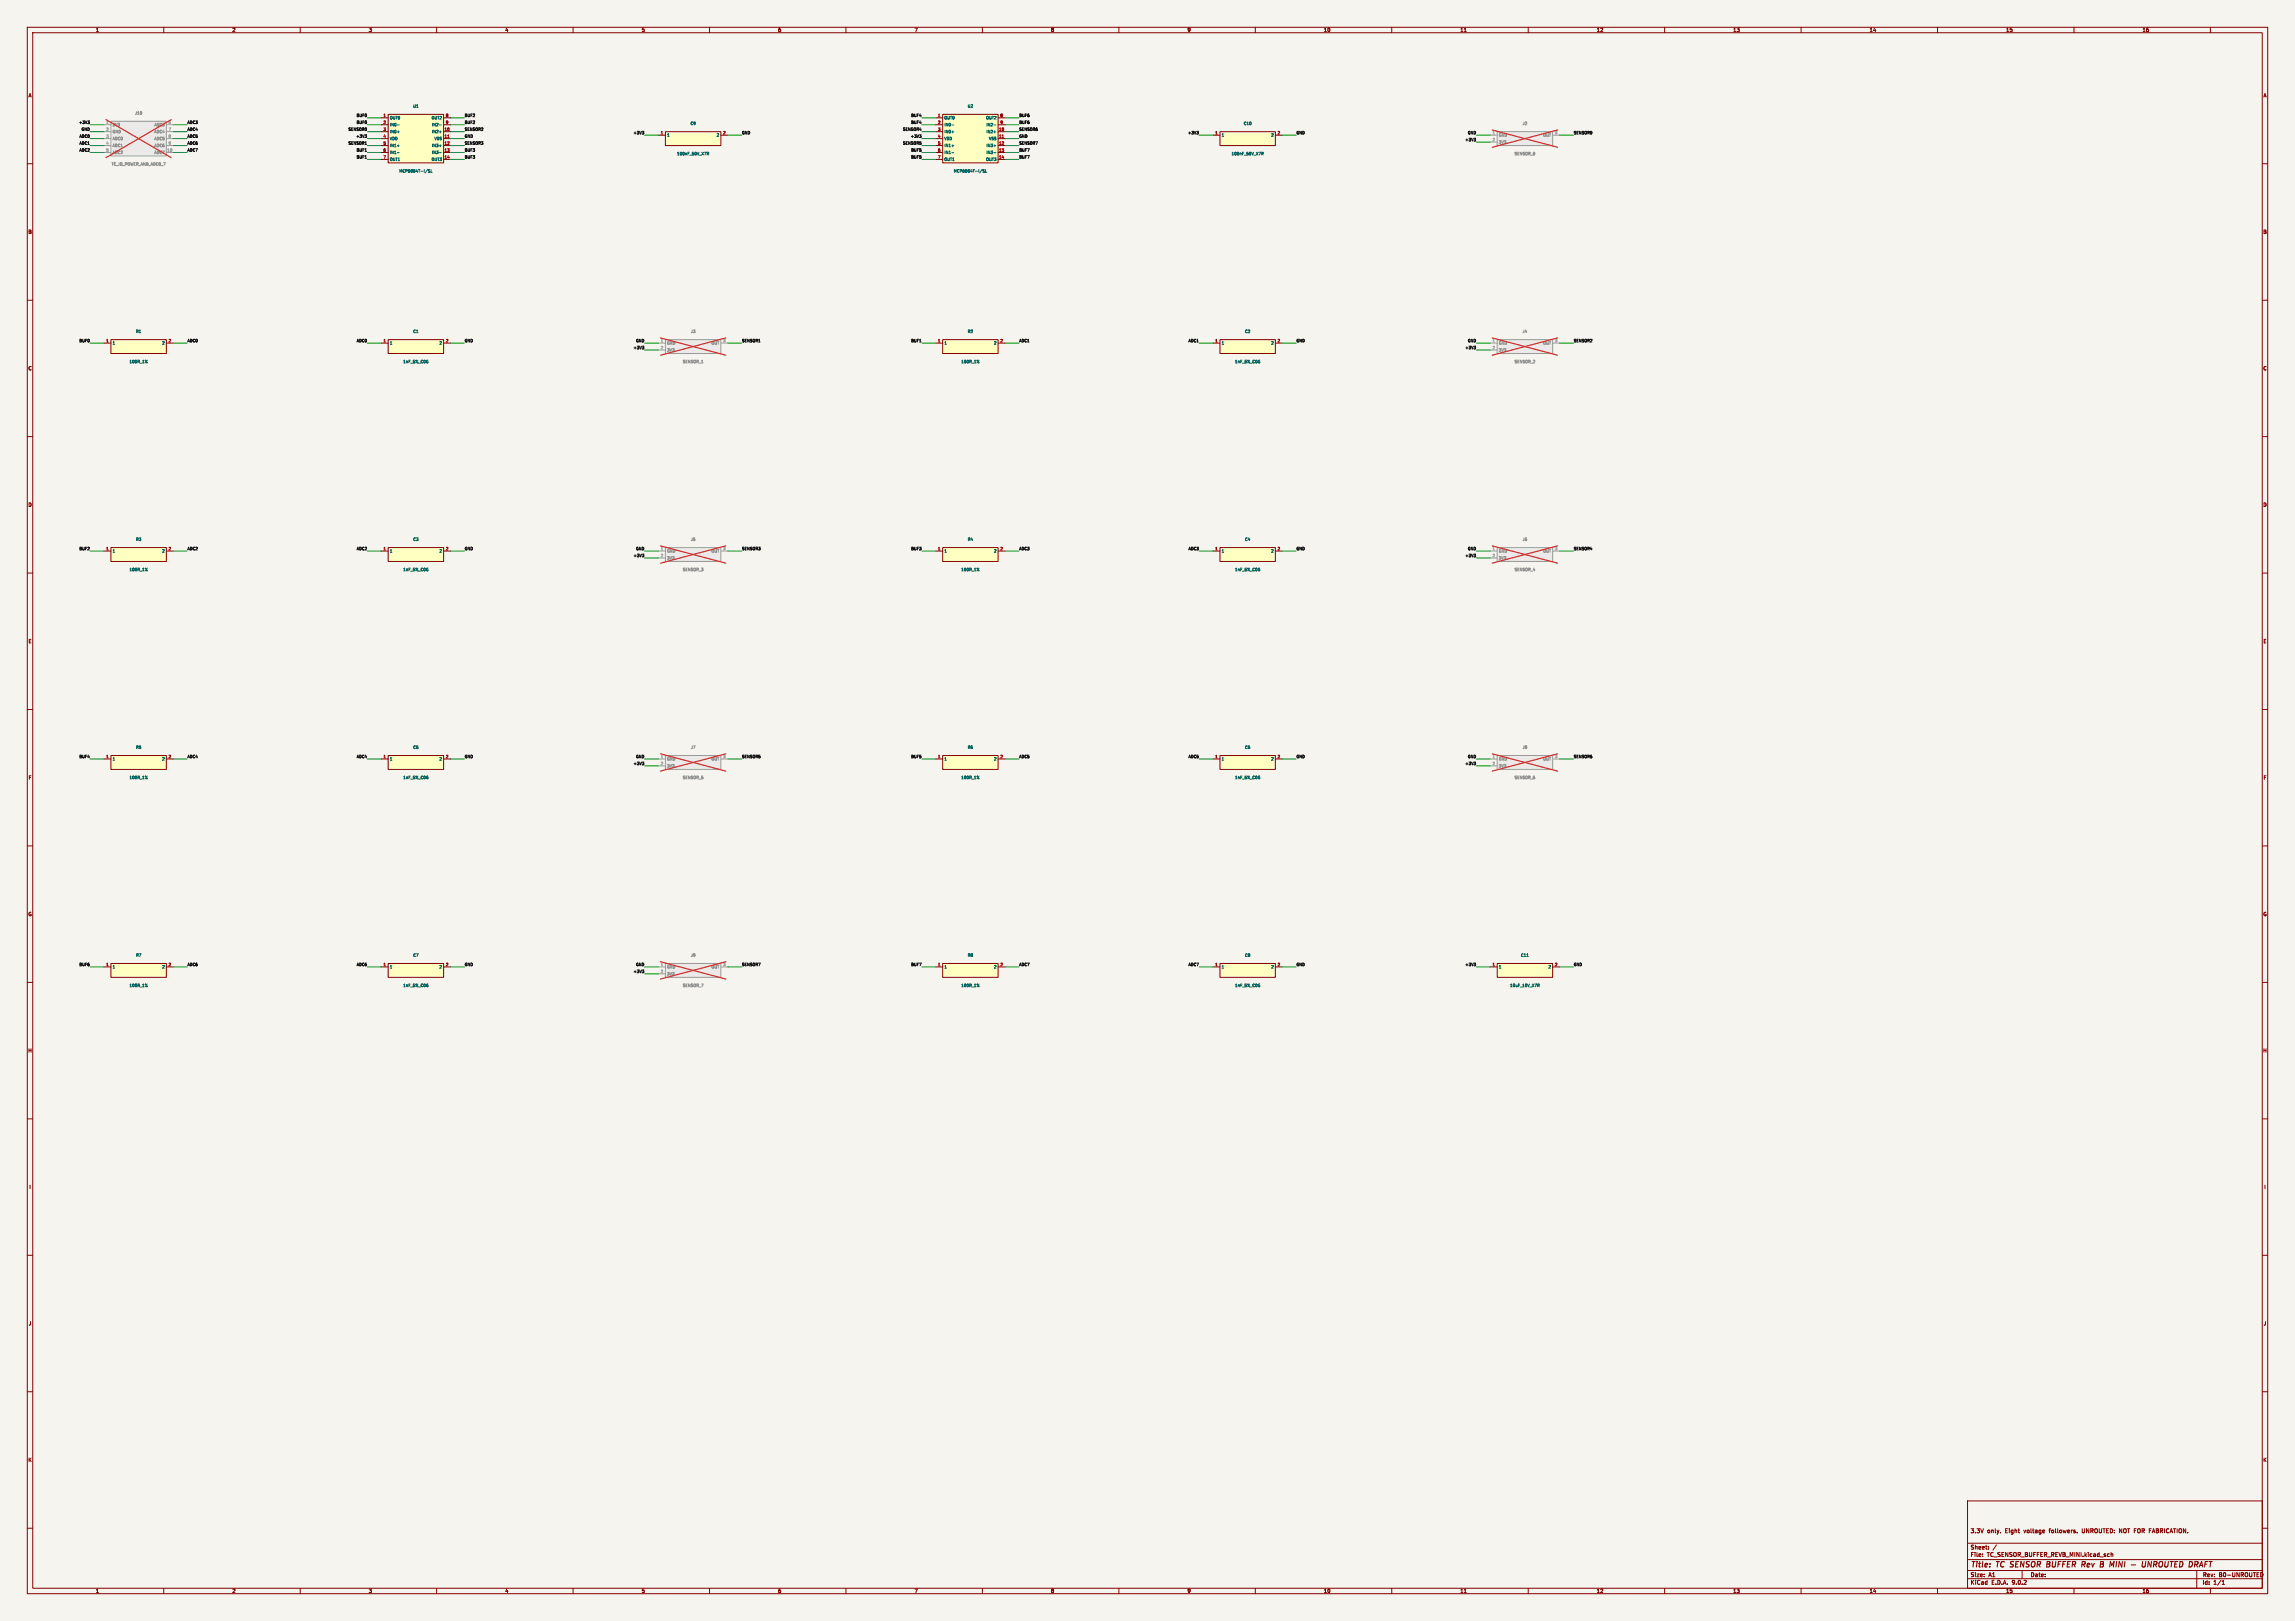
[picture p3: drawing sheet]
<svg xmlns="http://www.w3.org/2000/svg" width="841mm" height="594mm" viewBox="0 0 841 594" stroke-linecap="round" stroke-linejoin="round" font-family="sans-serif">
<defs><g id="words">
<g font-size="2.8" fill="#840000">
<text x="722" y="574.9">Title:</text>
<text x="731.7" y="574.9">TC SENSOR</text>
<text x="751.6" y="574.9">BUFFER</text>
<text x="765.3" y="574.9">Rev</text>
<text x="772.9" y="574.9">B</text>
<text x="777.2" y="574.9">MINI</text>
<text x="785.8" y="574.9">-</text>
<text x="790.6" y="574.9">UNROUTED</text>
<text x="808.6" y="574.9">DRAFT</text>
</g>
<g font-size="2.1" fill="#840000">
<text x="722" y="562">3.3V</text>
<text x="728.2" y="562">only.</text>
<text x="734.8" y="562">Eight</text>
<text x="741.8" y="562">voltage</text>
<text x="751.2" y="562">followers.</text>
<text x="763.4" y="562">UNROUTED: NOT FOR FABRICATION.</text>
<text x="722" y="568">Sheet:</text>
<text x="722" y="570.7">File:</text>
<text x="728.1" y="570.7">TC_SENSOR_BUFFER_REVB_MINI.kicad_sch</text>
<text x="722" y="580.9">KiCad</text>
<text x="722" y="578.1">Size:</text>
<text x="728.7" y="578.1">A1</text>
<text x="729.7" y="580.9">E.D.A.</text>
<text x="737.3" y="580.9">9.0.2</text>
<text x="744" y="578.1">Date:</text>
<text x="807" y="578.3">Rev:</text>
<text x="807" y="580.9">Id:</text>
<text x="811.1" y="580.9">1/1</text>
<text x="813.4" y="578.3">B0-UNROUTED</text>
</g>
<g font-size="1.8" fill="#840000">
<text x="35" y="11.9">1</text>
<text x="85" y="11.9">2</text>
<text x="135" y="11.9">3</text>
<text x="185" y="11.9">4</text>
<text x="235" y="11.9">5</text>
<text x="285" y="11.9">6</text>
<text x="335" y="11.9">7</text>
<text x="385" y="11.9">8</text>
<text x="435" y="11.9">9</text>
<text x="485" y="11.9">10</text>
<text x="535" y="11.9">11</text>
<text x="585" y="11.9">12</text>
<text x="635" y="11.9">13</text>
<text x="685" y="11.9">14</text>
<text x="735" y="11.9">15</text>
<text x="785" y="11.9">16</text>
<text x="10.3" y="35.9">A</text>
<text x="829.3" y="35.9">A</text>
<text x="10.3" y="85.9">B</text>
<text x="829.2" y="85.9">B</text>
<text x="10.3" y="135.9">C</text>
<text x="829.2" y="135.9">C</text>
<text x="10.3" y="185.9">D</text>
<text x="829.2" y="185.9">D</text>
<text x="10.3" y="235.9">E</text>
<text x="829.3" y="235.9">E</text>
<text x="10.3" y="285.9">F</text>
<text x="829.3" y="285.9">F</text>
<text x="10.3" y="335.9">G</text>
<text x="829.2" y="335.9">G</text>
<text x="10.2" y="385.9">H</text>
<text x="829.2" y="385.9">H</text>
<text x="10.6" y="435.9">I</text>
<text x="829.6" y="435.9">I</text>
<text x="10.4" y="485.9">J</text>
<text x="829.4" y="485.9">J</text>
<text x="10.3" y="535.9">K</text>
<text x="829.2" y="535.9">K</text>
<text x="35" y="583.9">1</text>
<text x="85" y="583.9">2</text>
<text x="135" y="583.9">3</text>
<text x="185" y="583.9">4</text>
<text x="235" y="583.9">5</text>
<text x="285" y="583.9">6</text>
<text x="335" y="583.9">7</text>
<text x="385" y="583.9">8</text>
<text x="435" y="583.9">9</text>
<text x="485" y="583.9">10</text>
<text x="535" y="583.9">11</text>
<text x="585" y="583.9">12</text>
<text x="635" y="583.9">13</text>
<text x="685" y="583.9">14</text>
<text x="735" y="583.9">15</text>
<text x="785" y="583.9">16</text>
</g>
<g font-size="1.4" fill="#006464">
<text x="151.3" y="39.6">U1</text>
<text x="354.5" y="39.6">U2</text>
<text x="142.7" y="43.9">OUT0</text>
<text x="142.7" y="46.4">IN0-</text>
<text x="158" y="43.9">OUT2</text>
<text x="158.1" y="46.4">IN2-</text>
<text x="252.9" y="46">C9</text>
<text x="345.9" y="43.9">OUT0</text>
<text x="345.9" y="46.4">IN0-</text>
<text x="361.2" y="43.9">OUT2</text>
<text x="361.3" y="46.4">IN2-</text>
<text x="455.6" y="46">C10</text>
<text x="142.7" y="49">IN0+</text>
<text x="142.7" y="51.5">VDD</text>
<text x="158.1" y="49">IN2+</text>
<text x="159" y="51.5">VSS</text>
<text x="244.3" y="50.3">1</text>
<text x="262.5" y="50.3">2</text>
<text x="345.9" y="49">IN0+</text>
<text x="345.9" y="51.5">VDD</text>
<text x="361.3" y="49">IN2+</text>
<text x="362.2" y="51.5">VSS</text>
<text x="447.5" y="50.3">1</text>
<text x="465.7" y="50.3">2</text>
<text x="142.7" y="54.1">IN1+</text>
<text x="142.7" y="56.6">IN1-</text>
<text x="142.7" y="59.1">OUT1</text>
<text x="158" y="59.1">OUT3</text>
<text x="158.1" y="54.1">IN3+</text>
<text x="158.1" y="56.6">IN3-</text>
<text x="248" y="57.1">100nF_50V_X7R</text>
<text x="345.9" y="54.1">IN1+</text>
<text x="345.9" y="56.6">IN1-</text>
<text x="345.9" y="59.1">OUT1</text>
<text x="361.2" y="59.1">OUT3</text>
<text x="361.3" y="54.1">IN3+</text>
<text x="361.3" y="56.6">IN3-</text>
<text x="451.2" y="57.1">100nF_50V_X7R</text>
<text x="146.2" y="63.4">MCP6004T-I/SL</text>
<text x="349.4" y="63.4">MCP6004T-I/SL</text>
<text x="49.7" y="122.2">R1</text>
<text x="151.3" y="122.2">C1</text>
<text x="354.5" y="122.2">R2</text>
<text x="456.1" y="122.2">C2</text>
<text x="41.1" y="126.5">1</text>
<text x="59.3" y="126.5">2</text>
<text x="142.7" y="126.5">1</text>
<text x="160.9" y="126.5">2</text>
<text x="345.9" y="126.5">1</text>
<text x="364.1" y="126.5">2</text>
<text x="447.5" y="126.5">1</text>
<text x="465.7" y="126.5">2</text>
<text x="47.3" y="133.3">100R_1%</text>
<text x="147.6" y="133.3">1nF_5%_C0G</text>
<text x="352.1" y="133.3">100R_1%</text>
<text x="452.4" y="133.3">1nF_5%_C0G</text>
<text x="41.1" y="202.7">1</text>
<text x="49.7" y="198.4">R3</text>
<text x="59.3" y="202.7">2</text>
<text x="142.7" y="202.7">1</text>
<text x="151.3" y="198.4">C3</text>
<text x="160.9" y="202.7">2</text>
<text x="345.9" y="202.7">1</text>
<text x="354.5" y="198.4">R4</text>
<text x="364.1" y="202.7">2</text>
<text x="447.5" y="202.7">1</text>
<text x="456.1" y="198.4">C4</text>
<text x="465.7" y="202.7">2</text>
<text x="47.3" y="209.5">100R_1%</text>
<text x="147.6" y="209.5">1nF_5%_C0G</text>
<text x="352.1" y="209.5">100R_1%</text>
<text x="452.4" y="209.5">1nF_5%_C0G</text>
<text x="49.7" y="274.6">R5</text>
<text x="151.3" y="274.6">C5</text>
<text x="354.5" y="274.6">R6</text>
<text x="456.1" y="274.6">C6</text>
<text x="41.1" y="278.9">1</text>
<text x="59.3" y="278.9">2</text>
<text x="142.7" y="278.9">1</text>
<text x="160.9" y="278.9">2</text>
<text x="345.9" y="278.9">1</text>
<text x="364.1" y="278.9">2</text>
<text x="447.5" y="278.9">1</text>
<text x="465.7" y="278.9">2</text>
<text x="47.3" y="285.7">100R_1%</text>
<text x="147.6" y="285.7">1nF_5%_C0G</text>
<text x="352.1" y="285.7">100R_1%</text>
<text x="452.4" y="285.7">1nF_5%_C0G</text>
<text x="49.7" y="350.8">R7</text>
<text x="151.3" y="350.8">C7</text>
<text x="354.5" y="350.8">R8</text>
<text x="456.1" y="350.8">C8</text>
<text x="557.2" y="350.8">C11</text>
<text x="41.1" y="355.1">1</text>
<text x="59.3" y="355.1">2</text>
<text x="142.7" y="355.1">1</text>
<text x="160.9" y="355.1">2</text>
<text x="345.9" y="355.1">1</text>
<text x="364.1" y="355.1">2</text>
<text x="447.5" y="355.1">1</text>
<text x="465.7" y="355.1">2</text>
<text x="549.1" y="355.1">1</text>
<text x="567.3" y="355.1">2</text>
<text x="47.3" y="361.9">100R_1%</text>
<text x="147.6" y="361.9">1nF_5%_C0G</text>
<text x="352.1" y="361.9">100R_1%</text>
<text x="452.4" y="361.9">1nF_5%_C0G</text>
<text x="553.2" y="361.9">10uF_10V_X7R</text>
</g>
<g font-size="1.4" fill="#0f0f0f">
<text x="28.8" y="45.4">+3V3</text>
<text x="29.7" y="48">GND</text>
<text x="68.6" y="45.4">ADC3</text>
<text x="68.6" y="48">ADC4</text>
<text x="127.5" y="48">SENSOR0</text>
<text x="130.5" y="42.9">BUF0</text>
<text x="130.5" y="45.4">BUF0</text>
<text x="170.2" y="42.9">BUF2</text>
<text x="170.2" y="45.4">BUF2</text>
<text x="170.2" y="48">SENSOR2</text>
<text x="330.7" y="48">SENSOR4</text>
<text x="333.7" y="45.4">BUF4</text>
<text x="333.7" y="42.9">BUF4</text>
<text x="373.4" y="48">SENSOR6</text>
<text x="373.4" y="42.9">BUF6</text>
<text x="373.4" y="45.4">BUF6</text>
<text x="29" y="50.5">ADC0</text>
<text x="29" y="53.1">ADC1</text>
<text x="68.6" y="53.1">ADC6</text>
<text x="68.6" y="50.5">ADC5</text>
<text x="127.5" y="53.1">SENSOR1</text>
<text x="130.4" y="50.5">+3V3</text>
<text x="170.2" y="50.5">GND</text>
<text x="170.2" y="53.1">SENSOR3</text>
<text x="232" y="49.3">+3V3</text>
<text x="271.8" y="49.3">GND</text>
<text x="330.7" y="53.1">SENSOR5</text>
<text x="333.6" y="50.5">+3V3</text>
<text x="373.4" y="53.1">SENSOR7</text>
<text x="373.4" y="50.5">GND</text>
<text x="435.2" y="49.3">+3V3</text>
<text x="475" y="49.3">GND</text>
<text x="536.8" y="51.8">+3V3</text>
<text x="537.7" y="49.3">GND</text>
<text x="576.6" y="49.3">SENSOR0</text>
<text x="29" y="55.6">ADC2</text>
<text x="68.6" y="55.6">ADC7</text>
<text x="130.5" y="55.6">BUF1</text>
<text x="130.5" y="58.1">BUF1</text>
<text x="170.2" y="58.1">BUF3</text>
<text x="170.2" y="55.6">BUF3</text>
<text x="333.7" y="58.1">BUF5</text>
<text x="333.7" y="55.6">BUF5</text>
<text x="373.4" y="58.1">BUF7</text>
<text x="373.4" y="55.6">BUF7</text>
<text x="28.9" y="125.5">BUF0</text>
<text x="68.6" y="125.5">ADC0</text>
<text x="130.6" y="125.5">ADC0</text>
<text x="170.2" y="125.5">GND</text>
<text x="232.9" y="125.5">GND</text>
<text x="271.8" y="125.5">SENSOR1</text>
<text x="333.7" y="125.5">BUF1</text>
<text x="373.4" y="125.5">ADC1</text>
<text x="435.4" y="125.5">ADC1</text>
<text x="475" y="125.5">GND</text>
<text x="537.7" y="125.5">GND</text>
<text x="576.6" y="125.5">SENSOR2</text>
<text x="232" y="128">+3V3</text>
<text x="536.8" y="128">+3V3</text>
<text x="28.9" y="201.7">BUF2</text>
<text x="68.6" y="201.7">ADC2</text>
<text x="130.6" y="201.7">ADC2</text>
<text x="170.2" y="201.7">GND</text>
<text x="232.9" y="201.7">GND</text>
<text x="271.8" y="201.7">SENSOR3</text>
<text x="333.7" y="201.7">BUF3</text>
<text x="373.4" y="201.7">ADC3</text>
<text x="435.4" y="201.7">ADC3</text>
<text x="475" y="201.7">GND</text>
<text x="537.7" y="201.7">GND</text>
<text x="576.6" y="201.7">SENSOR4</text>
<text x="232" y="204.2">+3V3</text>
<text x="536.8" y="204.2">+3V3</text>
<text x="28.9" y="277.9">BUF4</text>
<text x="68.6" y="277.9">ADC4</text>
<text x="130.6" y="277.9">ADC4</text>
<text x="170.2" y="277.9">GND</text>
<text x="232" y="280.4">+3V3</text>
<text x="232.9" y="277.9">GND</text>
<text x="271.8" y="277.9">SENSOR5</text>
<text x="333.7" y="277.9">BUF5</text>
<text x="373.4" y="277.9">ADC5</text>
<text x="435.4" y="277.9">ADC5</text>
<text x="475" y="277.9">GND</text>
<text x="536.8" y="280.4">+3V3</text>
<text x="537.7" y="277.9">GND</text>
<text x="576.6" y="277.9">SENSOR6</text>
<text x="28.9" y="354.1">BUF6</text>
<text x="68.6" y="354.1">ADC6</text>
<text x="130.6" y="354.1">ADC6</text>
<text x="170.2" y="354.1">GND</text>
<text x="232" y="356.6">+3V3</text>
<text x="232.9" y="354.1">GND</text>
<text x="271.8" y="354.1">SENSOR7</text>
<text x="333.7" y="354.1">BUF7</text>
<text x="373.4" y="354.1">ADC7</text>
<text x="435.4" y="354.1">ADC7</text>
<text x="475" y="354.1">GND</text>
<text x="536.8" y="354.1">+3V3</text>
<text x="576.6" y="354.1">GND</text>
</g>
<g font-size="1.4" fill="#a5a4a2">
<text x="38.8" y="45.5">1</text>
<text x="61.6" y="45.5">6</text>
<text x="38.8" y="48">2</text>
<text x="38.8" y="50.5">3</text>
<text x="38.8" y="53.1">4</text>
<text x="61.6" y="48">7</text>
<text x="61.6" y="50.5">8</text>
<text x="61.6" y="53.1">9</text>
<text x="546.8" y="49.3">1</text>
<text x="546.8" y="51.8">2</text>
<text x="569.6" y="49.3">3</text>
<text x="38.8" y="55.6">5</text>
<text x="61.1" y="55.6">10</text>
<text x="242" y="125.5">1</text>
<text x="264.8" y="125.5">3</text>
<text x="546.8" y="125.5">1</text>
<text x="569.6" y="125.5">3</text>
<text x="242" y="128">2</text>
<text x="546.8" y="128">2</text>
<text x="242" y="201.7">1</text>
<text x="264.8" y="201.7">3</text>
<text x="546.8" y="201.7">1</text>
<text x="569.6" y="201.7">3</text>
<text x="242" y="204.2">2</text>
<text x="546.8" y="204.2">2</text>
<text x="242" y="277.9">1</text>
<text x="242" y="280.4">2</text>
<text x="264.8" y="277.9">3</text>
<text x="546.8" y="277.9">1</text>
<text x="546.8" y="280.4">2</text>
<text x="569.6" y="277.9">3</text>
<text x="242" y="354.1">1</text>
<text x="242" y="356.6">2</text>
<text x="264.8" y="354.1">3</text>
</g>
<g font-size="1.4" fill="#939391">
<text x="41.1" y="46.4">3V3</text>
<text x="49.3" y="42.2">J10</text>
<text x="56.4" y="46.4">ADC3</text>
<text x="557.8" y="46">J2</text>
<text x="41.1" y="49">GND</text>
<text x="41.1" y="51.5">ADC0</text>
<text x="56.4" y="49">ADC4</text>
<text x="56.4" y="51.5">ADC5</text>
<text x="549.1" y="50.3">GND</text>
<text x="549.1" y="52.8">3V3</text>
<text x="565.3" y="50.3">OUT</text>
<text x="41.1" y="54.1">ADC1</text>
<text x="41.1" y="56.6">ADC2</text>
<text x="56.4" y="54.1">ADC6</text>
<text x="56.4" y="56.6">ADC7</text>
<text x="554.9" y="57.1">SENSOR_0</text>
<text x="40.7" y="60.9">TC_IO_POWER_AND_ADC0_7</text>
<text x="253" y="122.2">J3</text>
<text x="557.8" y="122.2">J4</text>
<text x="244.3" y="126.5">GND</text>
<text x="244.3" y="129">3V3</text>
<text x="260.5" y="126.5">OUT</text>
<text x="549.1" y="126.5">GND</text>
<text x="549.1" y="129">3V3</text>
<text x="565.3" y="126.5">OUT</text>
<text x="250.1" y="133.3">SENSOR_1</text>
<text x="554.9" y="133.3">SENSOR_2</text>
<text x="244.3" y="202.7">GND</text>
<text x="253" y="198.4">J5</text>
<text x="260.5" y="202.7">OUT</text>
<text x="549.1" y="202.7">GND</text>
<text x="557.8" y="198.4">J6</text>
<text x="565.3" y="202.7">OUT</text>
<text x="244.3" y="205.2">3V3</text>
<text x="250.1" y="209.5">SENSOR_3</text>
<text x="549.1" y="205.2">3V3</text>
<text x="554.9" y="209.5">SENSOR_4</text>
<text x="253" y="274.6">J7</text>
<text x="557.8" y="274.6">J8</text>
<text x="244.3" y="278.9">GND</text>
<text x="244.3" y="281.4">3V3</text>
<text x="260.5" y="278.9">OUT</text>
<text x="549.1" y="278.9">GND</text>
<text x="549.1" y="281.4">3V3</text>
<text x="565.3" y="278.9">OUT</text>
<text x="250.1" y="285.7">SENSOR_5</text>
<text x="554.9" y="285.7">SENSOR_6</text>
<text x="253" y="350.8">J9</text>
<text x="244.3" y="355.1">GND</text>
<text x="244.3" y="357.6">3V3</text>
<text x="260.5" y="355.1">OUT</text>
<text x="250.1" y="361.9">SENSOR_7</text>
</g>
<g font-size="1.4" fill="#a90000">
<text x="140.4" y="42.9">1</text>
<text x="140.4" y="45.5">2</text>
<text x="163.2" y="42.9">8</text>
<text x="163.2" y="45.5">9</text>
<text x="343.6" y="42.9">1</text>
<text x="343.6" y="45.5">2</text>
<text x="366.4" y="42.9">8</text>
<text x="366.4" y="45.5">9</text>
<text x="140.4" y="48">3</text>
<text x="140.4" y="50.5">4</text>
<text x="140.4" y="53.1">5</text>
<text x="162.7" y="48">10</text>
<text x="162.7" y="50.5">11</text>
<text x="162.7" y="53.1">12</text>
<text x="242" y="49.3">1</text>
<text x="264.8" y="49.3">2</text>
<text x="343.6" y="48">3</text>
<text x="343.6" y="50.5">4</text>
<text x="343.6" y="53.1">5</text>
<text x="365.9" y="48">10</text>
<text x="365.9" y="50.5">11</text>
<text x="365.9" y="53.1">12</text>
<text x="445.2" y="49.3">1</text>
<text x="468" y="49.3">2</text>
<text x="140.4" y="55.6">6</text>
<text x="140.4" y="58.2">7</text>
<text x="162.7" y="55.6">13</text>
<text x="162.7" y="58.2">14</text>
<text x="343.6" y="55.6">6</text>
<text x="343.6" y="58.2">7</text>
<text x="365.9" y="55.6">13</text>
<text x="365.9" y="58.2">14</text>
<text x="38.8" y="125.5">1</text>
<text x="61.6" y="125.5">2</text>
<text x="140.4" y="125.5">1</text>
<text x="163.2" y="125.5">2</text>
<text x="343.6" y="125.5">1</text>
<text x="366.4" y="125.5">2</text>
<text x="445.2" y="125.5">1</text>
<text x="468" y="125.5">2</text>
<text x="38.8" y="201.7">1</text>
<text x="61.6" y="201.7">2</text>
<text x="140.4" y="201.7">1</text>
<text x="163.2" y="201.7">2</text>
<text x="343.6" y="201.7">1</text>
<text x="366.4" y="201.7">2</text>
<text x="445.2" y="201.7">1</text>
<text x="468" y="201.7">2</text>
<text x="38.8" y="277.9">1</text>
<text x="61.6" y="277.9">2</text>
<text x="140.4" y="277.9">1</text>
<text x="163.2" y="277.9">2</text>
<text x="343.6" y="277.9">1</text>
<text x="366.4" y="277.9">2</text>
<text x="445.2" y="277.9">1</text>
<text x="468" y="277.9">2</text>
<text x="38.8" y="354.1">1</text>
<text x="61.6" y="354.1">2</text>
<text x="140.4" y="354.1">1</text>
<text x="163.2" y="354.1">2</text>
<text x="343.6" y="354.1">1</text>
<text x="366.4" y="354.1">2</text>
<text x="445.2" y="354.1">1</text>
<text x="468" y="354.1">2</text>
<text x="546.8" y="354.1">1</text>
<text x="569.6" y="354.1">2</text>
</g>
</g></defs>
<path d="M0 0h841v594h-841z" fill="#f5f4ef" stroke="#f5f4ef" stroke-width=".37"/>
<g fill="none" stroke="#840000" stroke-width=".37">
<path d="M10 10h821v574h-821zM12 12h817v570h-817zM60 10v2M110 10v2M160 10v2M210 10v2M260 10v2M310 10v2M360 10v2M410 10v2M460 10v2M510 10v2"/>
<path d="M536.6 11.6h.7M560 10v2M610 10v2M660 10v2M710 10v2M760 10v2M810 10v2M10 60h2M829 60h2M10 110h2M829 110h2M10 160h2"/>
<path d="M829 160h2M10 210h2M829 210h2M10 260h2M829 260h2M10 310h2M829 310h2M10 360h2M829 360h2M10 410h2M829 410h2M10 460h2"/>
<path d="M829 460h2M10 510h2M829 510h2M10 560h2M721 550h108v32h-108zM829 560h2M721 578.5h108M721 575.5h108M721 571.5h108M721 565.5h108M726.5 570.2h.1M726.5 570.2v.1"/>
<path d="M726.5 569.5v.1M728.7 567.5v.2M728.7 566.8v.1M731.6 566.1l-1.3 1.9M733.1 561.5v.2M741 575.5v3M749 560.7l.2 .3-.7 .2M749.2 561.6l-.2 .1M761.2 561.6h.1M761.2 561.5v.1M773.6 568.9v1.5M773.6 569.5h.6v.9"/>
<path d="M805 575.5v6.5M814.3 579.5l.4-.4v1.5M829.2 576.6v.8M60 582v2M110 582v2M160 582v2M210 582v2M260 582v2M310 582v2M360 582v2M410 582v2M460 582v2"/>
<path d="M510 582v2M536.6 583.6h.7M560 582v2M610 582v2M660 582v2M710 582v2M760 582v2M810 582v2M814.3 580.6h.9"/>
</g>
<g fill="none" stroke="#840000" stroke-width=".4">
<path d="M750.1 573.2h.7M750.2 572.2h.7M750.8 573.2l.2 .1M750.9 574.1l-.9 .1M751 573.1l-.2 .1M764 572.3v.8M776.6 572.2l-.3 2M785.2 572.2l-.2 1.8M786.3 572.2l-.2 1.6M788.4 572.2l-.3 2-.8-2-.3 2M789.2 573.3h.8M789.7 573.3l.5 .9"/>
<path d="M790.1 572.2h-.7l-.3 2"/>
</g>
<path d="M447 200.7h20.4v5h-20.4z" fill="#ffffc2"/>
<path d="M444.5 201.9h2.5M447 200.7h20.4v5h-20.4zM467.4 201.9h2.5" fill="none" stroke="#840000" stroke-width=".37"/>
<path d="M461.5 208.8l.1 .3" fill="none" stroke="#006464" stroke-width=".37"/>
<path d="M40.6 276.9h20.4v5h-20.4z" fill="#ffffc2"/>
<path d="M38.1 278.1h2.5M40.6 276.9h20.4v5h-20.4zM61 278.1h2.5" fill="none" stroke="#840000" stroke-width=".37"/>
<path d="M53.8 285.1v.3M54 284.4l-.8 1" fill="none" stroke="#006464" stroke-width=".37"/>
<path d="M40.6 124.5h20.4v5h-20.4z" fill="#ffffc2"/>
<path d="M38.1 125.7h2.5M40.6 124.5h20.4v5h-20.4zM61 125.7h2.5" fill="none" stroke="#840000" stroke-width=".37"/>
<path d="M53.8 132.7v.3M54 132l-.8 1" fill="none" stroke="#006464" stroke-width=".37"/>
<path d="M142.2 200.7h20.4v5h-20.4z" fill="#ffffc2"/>
<path d="M139.7 201.9h2.5M142.2 200.7h20.4v5h-20.4zM162.6 201.9h2.5" fill="none" stroke="#840000" stroke-width=".37"/>
<path d="M156.7 208.8l.1 .3" fill="none" stroke="#006464" stroke-width=".37"/>
<path d="M40.6 200.7h20.4v5h-20.4z" fill="#ffffc2"/>
<path d="M38.1 201.9h2.5M40.6 200.7h20.4v5h-20.4zM61 201.9h2.5" fill="none" stroke="#840000" stroke-width=".37"/>
<path d="M53.8 208.9v.3M54 208.2l-.8 1" fill="none" stroke="#006464" stroke-width=".37"/>
<path d="M548.6 200.7h20.4v5h-20.4z" fill="#ebeae8"/>
<path d="M546.1 201.9h2.5M546.1 204.5h2.5M548.6 200.7h20.4v5h-20.4zM569 201.9h2.5" fill="none" stroke="#9c9b98" stroke-width=".37"/>
<path d="M546.8 200l24 6.4M570.8 200l-24 6.4" fill="none" stroke="#e12e31" stroke-width=".46"/>
<path d="M548.6 124.5h20.4v5h-20.4z" fill="#ebeae8"/>
<path d="M546.1 125.7h2.5M546.1 128.3h2.5M548.6 124.5h20.4v5h-20.4zM569 125.7h2.5" fill="none" stroke="#9c9b98" stroke-width=".37"/>
<path d="M546.8 123.8l24 6.4M570.8 123.8l-24 6.4" fill="none" stroke="#e12e31" stroke-width=".46"/>
<path d="M548.6 276.9h20.4v5h-20.4z" fill="#ebeae8"/>
<path d="M546.1 278.1h2.5M548.6 276.9h20.4v5h-20.4zM569 278.1h2.5M546.1 280.7h2.5" fill="none" stroke="#9c9b98" stroke-width=".37"/>
<path d="M546.8 276.2l24 6.4M570.8 276.2l-24 6.4" fill="none" stroke="#e12e31" stroke-width=".46"/>
<path d="M548.6 353.1h20.4v5h-20.4z" fill="#ffffc2"/>
<path d="M546.1 354.3h2.5M548.6 353.1h20.4v5h-20.4zM569 354.3h2.5" fill="none" stroke="#840000" stroke-width=".37"/>
<path d="M559.5 350.5h.6M563.5 360.6h.4M563.7 361.1l.3 .5M563.9 360.6l.1 .1M563.9 361.1h-.4M564 360.7v.3M564 361l-.1 .1" fill="none" stroke="#006464" stroke-width=".37"/>
<path d="M447 353.1h20.4v5h-20.4z" fill="#ffffc2"/>
<path d="M444.5 354.3h2.5M447 353.1h20.4v5h-20.4zM467.4 354.3h2.5" fill="none" stroke="#840000" stroke-width=".37"/>
<path d="M461.5 361.2l.1 .3" fill="none" stroke="#006464" stroke-width=".37"/>
<path d="M447 276.9h20.4v5h-20.4z" fill="#ffffc2"/>
<path d="M444.5 278.1h2.5M447 276.9h20.4v5h-20.4zM467.4 278.1h2.5" fill="none" stroke="#840000" stroke-width=".37"/>
<path d="M461.5 285l.1 .3" fill="none" stroke="#006464" stroke-width=".37"/>
<path d="M142.2 41.9h20.4v17.8h-20.4z" fill="#ffffc2"/>
<g fill="none" stroke="#840000" stroke-width=".37">
<path d="M139.7 43.2h2.5M139.7 45.7h2.5M139.7 48.3h2.5M139.7 50.8h2.5M139.7 53.3h2.5M139.7 55.9h2.5M139.7 58.4h2.5M142.2 41.9h20.4v17.8h-20.4zM162.6 43.2h2.5M162.6 45.7h2.5M162.6 48.3h2.5M162.6 50.8h2.5"/>
<path d="M162.6 53.3h2.5M162.6 55.9h2.5M162.6 58.4h2.5"/>
</g>
<g fill="none" stroke="#006464" stroke-width=".37">
<path d="M145.6 45.8h.7M145.6 48.3h.7M145.6 53.4h.7M145.6 56h.7M161 45.8h.7M161 48.3h.7M161 53.4h.7M161 56h.7M156.7 62.1l-.9 1.3M157 62.2l.5 .8-.6 .1M157 62.2h.1M157 62.2h.5"/>
<path d="M157.9 62.1v1h.5"/>
</g>
<path d="M164 50.4h.6" fill="none" stroke="#a90000" stroke-width=".37"/>
<path d="M142.2 124.5h20.4v5h-20.4z" fill="#ffffc2"/>
<path d="M139.7 125.7h2.5M142.2 124.5h20.4v5h-20.4zM162.6 125.7h2.5" fill="none" stroke="#840000" stroke-width=".37"/>
<path d="M156.7 132.6l.2 .3M156.9 132.9h-.1" fill="none" stroke="#006464" stroke-width=".37"/>
<path d="M447 124.5h20.4v5h-20.4z" fill="#ffffc2"/>
<path d="M444.5 125.7h2.5M447 124.5h20.4v5h-20.4zM467.4 125.7h2.5" fill="none" stroke="#840000" stroke-width=".37"/>
<path d="M461.5 132.6l.2 .3M461.7 132.9h-.1" fill="none" stroke="#006464" stroke-width=".37"/>
<path d="M548.6 48.3h20.4v5h-20.4z" fill="#ebeae8"/>
<path d="M546.1 49.5h2.5M546.1 52.1h2.5M548.6 48.3h20.4v5h-20.4zM569 49.5h2.5" fill="none" stroke="#9c9b98" stroke-width=".37"/>
<path d="M546.8 47.6l24 6.4M570.8 47.6l-24 6.4" fill="none" stroke="#e12e31" stroke-width=".46"/>
<path d="M243.8 124.5h20.4v5h-20.4z" fill="#ebeae8"/>
<path d="M241.3 125.7h2.5M241.3 128.3h2.5M243.8 124.5h20.4v5h-20.4zM264.2 125.7h2.5" fill="none" stroke="#9c9b98" stroke-width=".37"/>
<path d="M242 123.8l24 6.4M266 123.8l-24 6.4" fill="none" stroke="#e12e31" stroke-width=".46"/>
<path d="M243.8 48.3h20.4v5h-20.4z" fill="#ffffc2"/>
<path d="M241.3 49.5h2.5M243.8 48.3h20.4v5h-20.4zM264.2 49.5h2.5" fill="none" stroke="#840000" stroke-width=".37"/>
<path d="M259.4 56.3l.3 .5M259.6 55.8h-.5v1M259.6 55.8l.1 .1M259.6 56.3h-.5M259.7 55.9v.3M259.7 56.2l-.1 .1" fill="none" stroke="#006464" stroke-width=".37"/>
<path d="M447 48.3h20.4v5h-20.4z" fill="#ffffc2"/>
<path d="M444.5 49.5h2.5M447 48.3h20.4v5h-20.4zM467.4 49.5h2.5" fill="none" stroke="#840000" stroke-width=".37"/>
<path d="M462.6 56.3l.3 .5M462.8 55.8h-.5v1M462.8 55.8l.1 .1M462.8 56.3h-.5M462.9 55.9v.3M462.9 56.2l-.1 .1" fill="none" stroke="#006464" stroke-width=".37"/>
<path d="M345.4 200.7h20.4v5h-20.4z" fill="#ffffc2"/>
<path d="M342.9 201.9h2.5M345.4 200.7h20.4v5h-20.4zM365.8 201.9h2.5" fill="none" stroke="#840000" stroke-width=".37"/>
<path d="M358.6 208.9v.3M358.8 208.2l-.8 1" fill="none" stroke="#006464" stroke-width=".37"/>
<path d="M243.8 200.7h20.4v5h-20.4z" fill="#ebeae8"/>
<path d="M241.3 201.9h2.5M241.3 204.5h2.5M243.8 200.7h20.4v5h-20.4zM264.2 201.9h2.5" fill="none" stroke="#9c9b98" stroke-width=".37"/>
<path d="M242 200l24 6.4M266 200l-24 6.4" fill="none" stroke="#e12e31" stroke-width=".46"/>
<path d="M345.4 124.5h20.4v5h-20.4z" fill="#ffffc2"/>
<path d="M342.9 125.7h2.5M345.4 124.5h20.4v5h-20.4zM365.8 125.7h2.5" fill="none" stroke="#840000" stroke-width=".37"/>
<path d="M358.6 132.7v.3M358.8 132l-.8 1" fill="none" stroke="#006464" stroke-width=".37"/>
<path d="M345.4 41.9h20.4v17.8h-20.4z" fill="#ffffc2"/>
<g fill="none" stroke="#840000" stroke-width=".37">
<path d="M342.9 43.2h2.5M342.9 45.7h2.5M342.9 48.3h2.5M342.9 50.8h2.5M342.9 53.3h2.5M342.9 55.9h2.5M342.9 58.4h2.5M345.4 41.9h20.4v17.8h-20.4zM365.8 43.2h2.5M365.8 45.7h2.5M365.8 48.3h2.5M365.8 50.8h2.5"/>
<path d="M365.8 53.3h2.5M365.8 55.9h2.5M365.8 58.4h2.5"/>
</g>
<g fill="none" stroke="#006464" stroke-width=".37">
<path d="M348.8 45.8h.7M348.8 48.3h.7M348.8 53.4h.7M348.8 56h.7M364.2 45.8h.7M364.2 48.3h.7M364.2 53.4h.7M364.2 56h.7M359.9 62.1l-.9 1.3M360.2 62.2l.5 .8-.6 .1M360.2 62.2h.1M360.2 62.2h.5"/>
<path d="M361.1 62.1v1h.5"/>
</g>
<path d="M367.2 50.4h.6" fill="none" stroke="#a90000" stroke-width=".37"/>
<path d="M345.4 353.1h20.4v5h-20.4z" fill="#ffffc2"/>
<path d="M342.9 354.3h2.5M345.4 353.1h20.4v5h-20.4zM365.8 354.3h2.5" fill="none" stroke="#840000" stroke-width=".37"/>
<path d="M358.6 361.3v.3M358.8 360.6l-.8 1" fill="none" stroke="#006464" stroke-width=".37"/>
<path d="M40.6 44.4h20.4v12.7h-20.4z" fill="#ebeae8"/>
<path d="M38.1 45.7h2.5M38.1 48.3h2.5M38.1 50.8h2.5M38.1 53.3h2.5M38.1 55.9h2.5M40.6 44.4h20.4v12.7h-20.4zM61 45.7h2.5M61 48.3h2.5M61 50.8h2.5M61 53.3h2.5M61 55.9h2.5" fill="none" stroke="#9c9b98" stroke-width=".37"/>
<path d="M38.8 43.8l24 14M62.8 43.8l-24 14" fill="none" stroke="#e12e31" stroke-width=".46"/>
<path d="M142.2 276.9h20.4v5h-20.4z" fill="#ffffc2"/>
<path d="M139.7 278.1h2.5M142.2 276.9h20.4v5h-20.4zM162.6 278.1h2.5" fill="none" stroke="#840000" stroke-width=".37"/>
<path d="M156.7 285l.1 .3" fill="none" stroke="#006464" stroke-width=".37"/>
<path d="M243.8 276.9h20.4v5h-20.4z" fill="#ebeae8"/>
<path d="M241.3 278.1h2.5M243.8 276.9h20.4v5h-20.4zM264.2 278.1h2.5M241.3 280.7h2.5" fill="none" stroke="#9c9b98" stroke-width=".37"/>
<path d="M242 276.2l24 6.4M266 276.2l-24 6.4" fill="none" stroke="#e12e31" stroke-width=".46"/>
<path d="M142.2 353.1h20.4v5h-20.4z" fill="#ffffc2"/>
<path d="M139.7 354.3h2.5M142.2 353.1h20.4v5h-20.4zM162.6 354.3h2.5" fill="none" stroke="#840000" stroke-width=".37"/>
<path d="M156.7 361.2l.1 .3" fill="none" stroke="#006464" stroke-width=".37"/>
<path d="M243.8 353.1h20.4v5h-20.4z" fill="#ebeae8"/>
<path d="M241.3 354.3h2.5M241.3 356.9h2.5M243.8 353.1h20.4v5h-20.4zM264.2 354.3h2.5" fill="none" stroke="#9c9b98" stroke-width=".37"/>
<path d="M242 352.4l24 6.4M266 352.4l-24 6.4" fill="none" stroke="#e12e31" stroke-width=".46"/>
<path d="M40.6 353.1h20.4v5h-20.4z" fill="#ffffc2"/>
<path d="M38.1 354.3h2.5M40.6 353.1h20.4v5h-20.4zM61 354.3h2.5" fill="none" stroke="#840000" stroke-width=".37"/>
<path d="M53.8 361.3v.3M54 360.6l-.8 1" fill="none" stroke="#006464" stroke-width=".37"/>
<path d="M345.4 276.9h20.4v5h-20.4z" fill="#ffffc2"/>
<path d="M342.9 278.1h2.5M345.4 276.9h20.4v5h-20.4zM365.8 278.1h2.5" fill="none" stroke="#840000" stroke-width=".37"/>
<path d="M358.6 285.1v.3M358.8 284.4l-.8 1" fill="none" stroke="#006464" stroke-width=".37"/>
<g fill="none" stroke="#0f0f0f" stroke-width=".37">
<path d="M32.1 44.3h.6l-.3 .4 .3 .4-.4 .2M133.7 49.4h.6l-.3 .4 .3 .4-.4 .2M133.8 55.5h.5M133.8 58h.5M235.3 48.1h.6l-.3 .4 .3 .4-.4 .2M336.9 49.4h.6l-.3 .4 .3 .4-.4 .2M438.5 48.1h.6l-.3 .4 .3 .4-.4 .2M540.1 50.7h.6l-.3 .3 .3 .5-.4 .2M235.3 126.9h.6l-.3 .3 .3 .5-.4 .2M337 125.3h.5M540.1 126.9h.6l-.3 .3 .3 .5-.4 .2M235.3 203.1h.6l-.3 .3 .3 .5-.4 .2"/>
<path d="M540.1 203.1h.6l-.3 .3 .3 .5-.4 .2M235.3 279.3h.6l-.3 .3 .3 .5-.4 .2M540.1 279.3h.6l-.3 .3 .3 .5-.4 .2M235.3 355.5h.6l-.3 .3 .3 .5-.4 .2M540.1 352.9h.6l-.3 .4 .3 .4-.4 .2"/>
</g>
<g fill="none" stroke="#009600" stroke-width=".37">
<path d="M33 53.3h5.1M33 55.9h5.1M33 50.8h5.1M33 48.3h5.1M33 45.7h5.1M63.5 53.3h5.1M63.5 55.9h5.1M63.5 50.8h5.1M63.5 48.3h5.1M63.5 45.7h5.1M134.6 53.3h5.1M134.6 55.9h5.1"/>
<path d="M134.6 43.2h5.1M134.6 50.8h5.1M134.6 48.3h5.1M134.6 58.4h5.1M134.6 45.7h5.1M165.1 53.3h5.1M165.1 55.9h5.1M165.1 43.2h5.1M165.1 50.8h5.1M165.1 48.3h5.1M165.1 58.4h5.1M165.1 45.7h5.1"/>
<path d="M236.2 49.5h5.1M266.7 49.5h5.1M337.8 53.3h5.1M337.8 55.9h5.1M337.8 43.2h5.1M337.8 50.8h5.1M337.8 48.3h5.1M337.8 58.4h5.1M337.8 45.7h5.1M368.3 53.3h5.1M368.3 55.9h5.1M368.3 43.2h5.1"/>
<path d="M368.3 50.8h5.1M368.3 48.3h5.1M368.3 58.4h5.1M368.3 45.7h5.1M439.4 49.5h5.1M469.9 49.5h5.1M541 49.5h5.1M541 52.1h5.1M571.5 49.5h5.1M33 125.7h5.1M63.5 125.7h5.1M134.6 125.7h5.1"/>
<path d="M165.1 125.7h5.1M236.2 125.7h5.1M236.2 128.3h5.1M266.7 125.7h5.1M337.8 125.7h5.1M368.3 125.7h5.1M439.4 125.7h5.1M469.9 125.7h5.1M541 125.7h5.1M541 128.3h5.1M571.5 125.7h5.1M33 201.9h5.1"/>
<path d="M63.5 201.9h5.1M134.6 201.9h5.1M165.1 201.9h5.1M236.2 201.9h5.1M236.2 204.5h5.1M266.7 201.9h5.1M337.8 201.9h5.1M368.3 201.9h5.1M439.4 201.9h5.1M469.9 201.9h5.1M541 201.9h5.1M541 204.5h5.1"/>
<path d="M571.5 201.9h5.1M33 278.1h5.1M63.5 278.1h5.1M134.6 278.1h5.1M165.1 278.1h5.1M236.2 278.1h5.1M266.7 278.1h5.1M337.8 278.1h5.1M368.3 278.1h5.1M439.4 278.1h5.1M469.9 278.1h5.1M541 278.1h5.1"/>
<path d="M571.5 278.1h5.1M236.2 280.7h5.1M541 280.7h5.1M33 354.3h5.1M63.5 354.3h5.1M134.6 354.3h5.1M165.1 354.3h5.1M236.2 354.3h5.1M236.2 356.9h5.1M266.7 354.3h5.1M337.8 354.3h5.1M368.3 354.3h5.1"/>
<path d="M439.4 354.3h5.1M469.9 354.3h5.1M541 354.3h5.1M571.5 354.3h5.1"/>
</g>
<use href="#words"/>
</svg>
